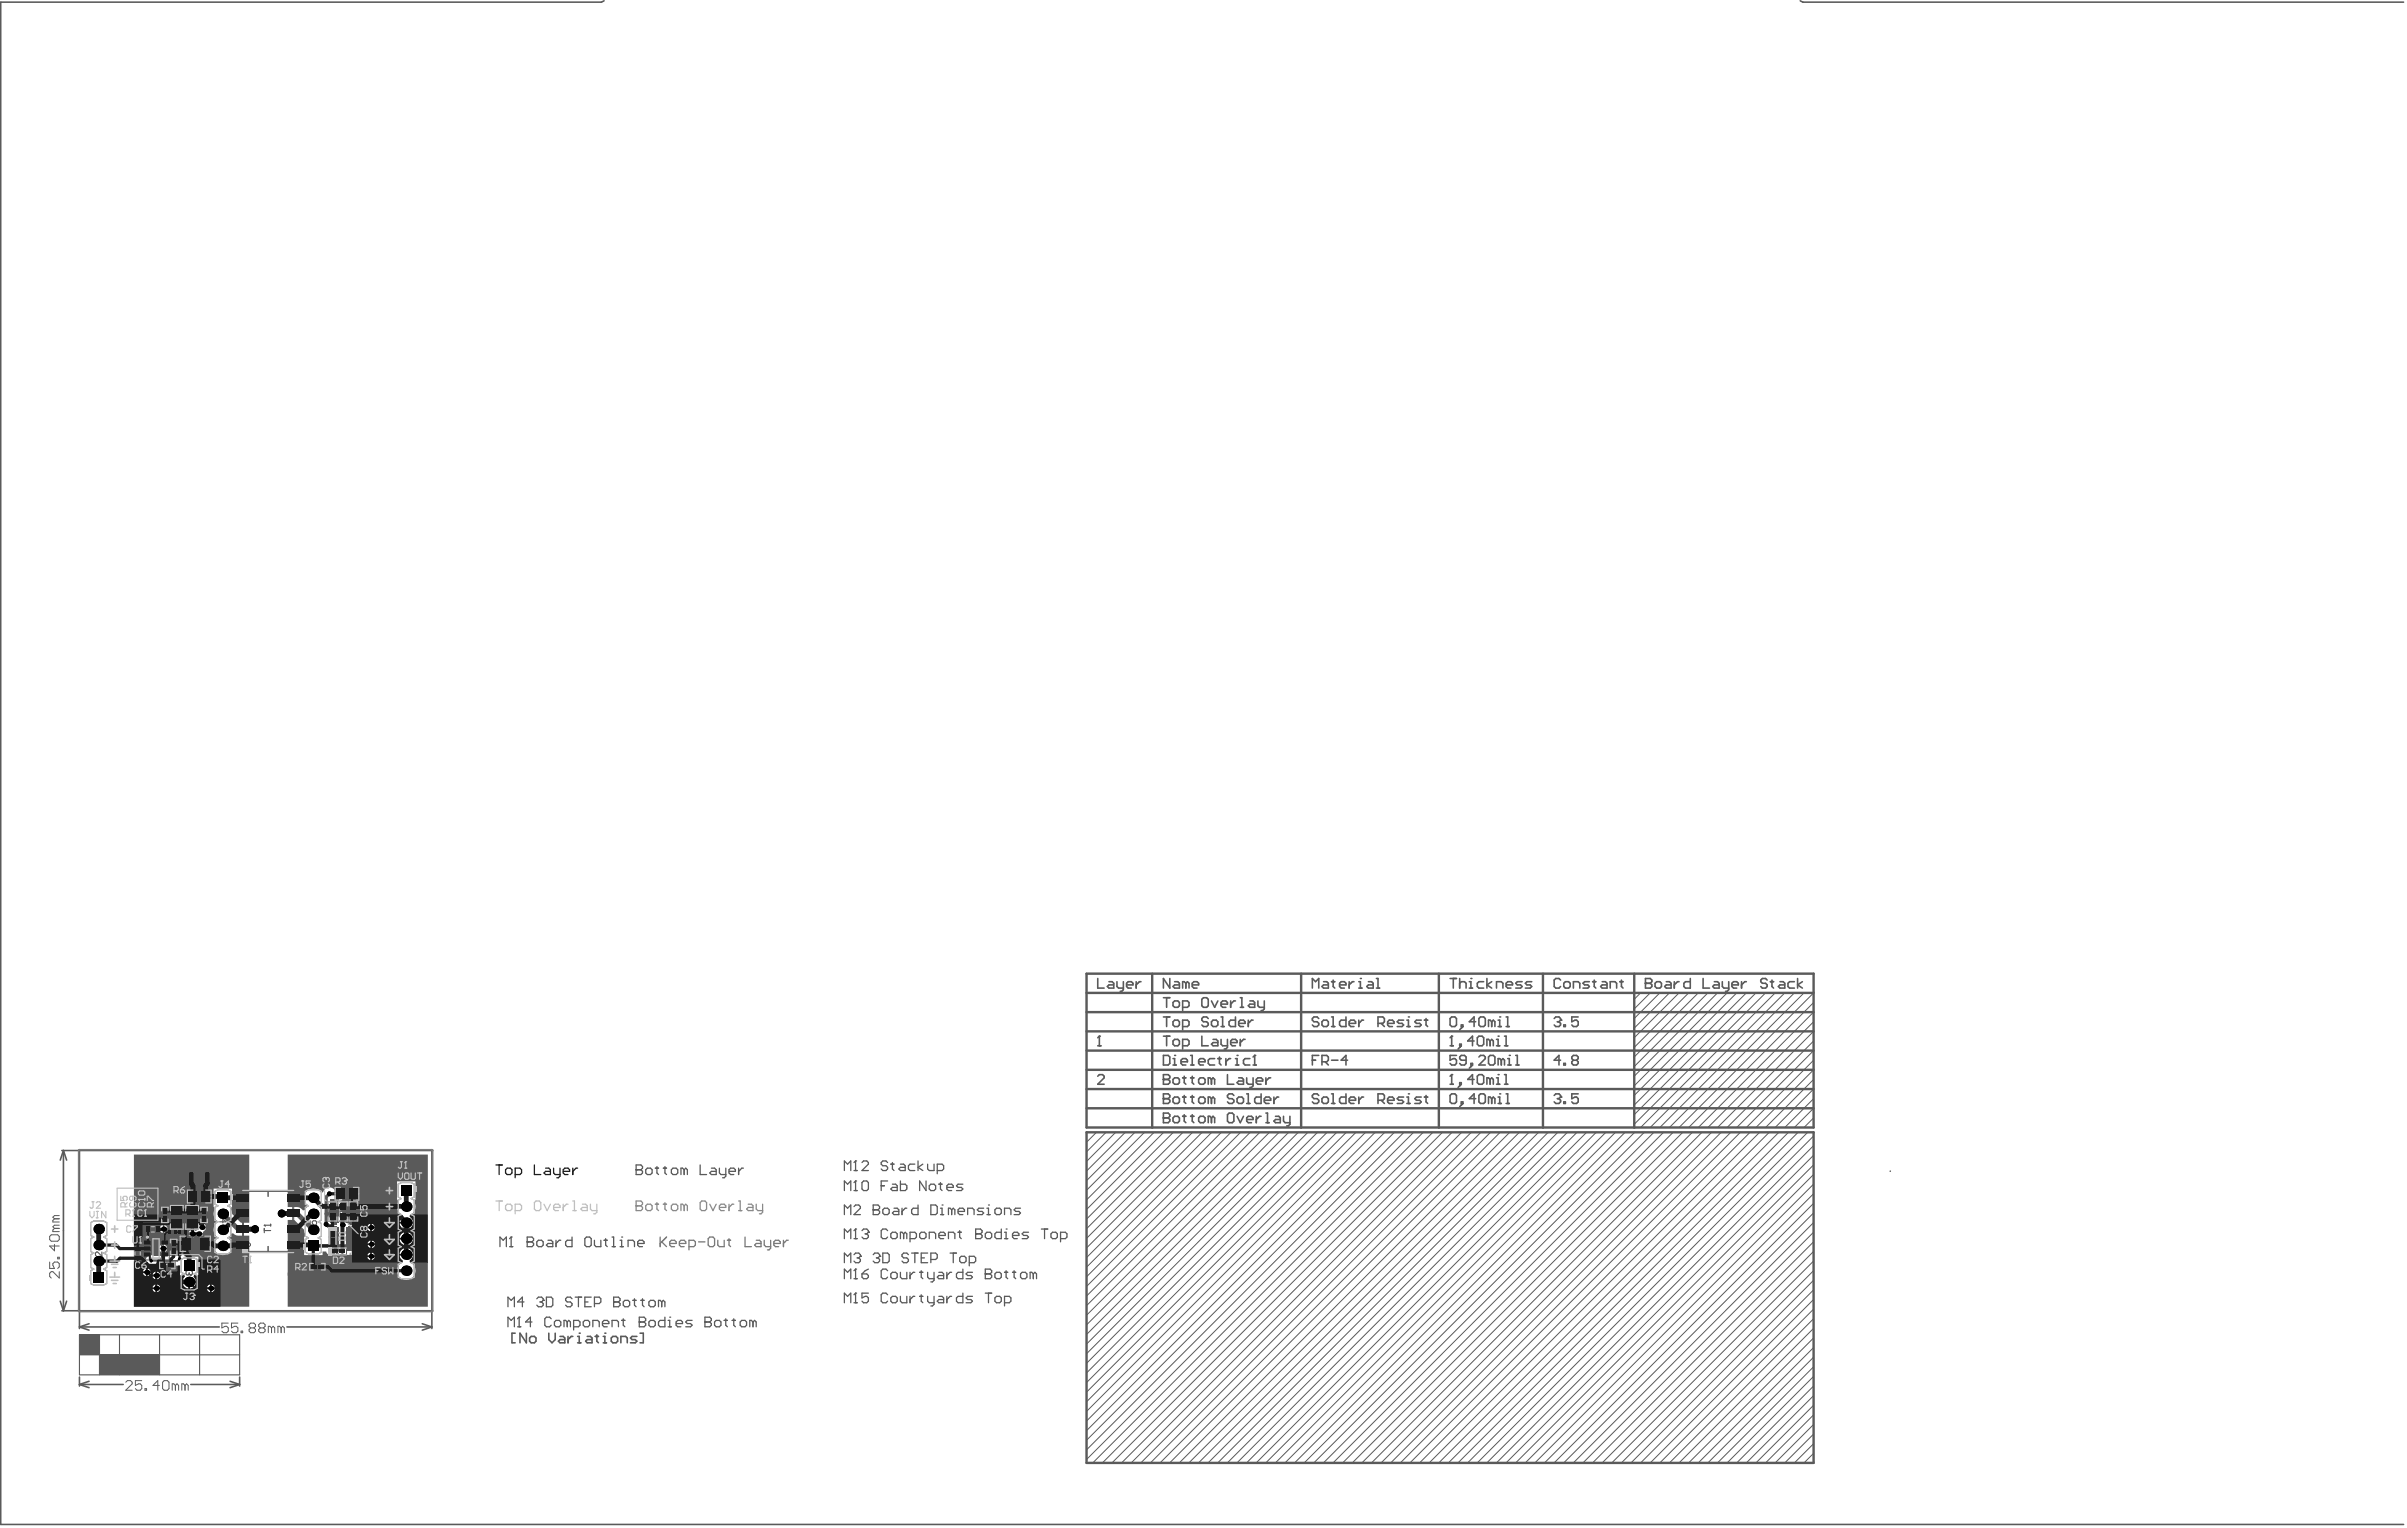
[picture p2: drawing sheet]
<svg xmlns="http://www.w3.org/2000/svg" width="1270mm" height="806mm" viewBox="0 0 1270 806" stroke-linecap="round" stroke-linejoin="round" font-family="sans-serif">
<path d="M446 675v-5l1 1 2-1v5M451 675h1M452 670v5" fill="none" stroke="#5a5a5a" stroke-width=".68"/>
<circle cx="452" cy="670" r=".3" fill="#5a5a5a"/>
<g fill="none" stroke="#5a5a5a" stroke-width=".68">
<path d="M452 670h-1M455 672h2l1 2-1 1h-1l-1-1zM458 670l-3 2M468 670h-2h-1v4l1 1h2v-1M471 671h2l1 1v2l-1 1h-2l-1-1v-2zM475 671v3l1 1h3v-4M480 671v4M483 671h-1l-2 2M485 671h2M486 670v4l1 1M490 671v3v1h3M493 671v4l-2 1"/>
<path d="M496 671h1l1 1v3h-2l-1-1 1-1h2M500 671v4M502 671h-1l-1 2M508 670v5h-2l-1-1v-2l1-1h2M513 671h-2l-1 1 3 2-1 1h-2M520 670v5h3v-1v-2h-3"/>
</g>
<circle cx="520" cy="672" r=".3" fill="#5a5a5a"/>
<g fill="none" stroke="#5a5a5a" stroke-width=".68">
<path d="M520 670h3v2h-3M526 671h2v1v2v1h-2l-1-1v-2zM530 671h2M531 670v4l1 1M534 671h2M535 670v4l1 1M539 671h2l1 1v2l-1 1h-2v-1v-2zM545 672l-1-1v4M545 672v3M545 672l1-1 1 1v3M446 687v-5l1 2 2-2v5M451 687h1"/>
<path d="M452 682v5"/>
</g>
<g fill="none" stroke="#5a5a5a" stroke-width=".53">
<path d="M85 637h4v8h-4zM87 640v2M106 637h4v8h-4zM108 640v2M173 634h5v10h-5zM174 639h3M176 638v3M179 634h4v10h-4zM179 639h4M181 638v3M184 634h5v10h-5zM185 639h3"/>
<path d="M187 638v3M75 653h14v12h-14zM81 659h3M82 657v3M86 641h2M90 654h3v8h-3zM91 658h2M92 657v2M95 652h16v8h-16zM101 656h4M103 654v4M107 641h2"/>
<path d="M84 666h8v3h-8zM87 668h2M88 667v2M163 666h9v4h-9zM166 668h2M167 667v2"/>
</g>
<circle cx="452" cy="682" r=".3" fill="#5a5a5a"/>
<g fill="none" stroke="#5a5a5a" stroke-width=".68">
<path d="M268 700v-5l2 2 1-2v5M273 700h2M274 695v5M452 682l-1 1M458 682h-3v3l2-1 1 1v1l-1 1h-1l-1-1M468 683v-1h-2l-1 1v3l1 1h2v-1M471 684h2l1 1v1l-1 1h-2l-1-1v-1zM475 684v2l1 1h3v-3M480 684v3M483 684h-1l-2 2M485 684h2M486 683v3l1 1"/>
<path d="M490 684v2v1h3M493 684v4l-2 1M496 684h1l1 1v2h-2l-1-1h1h2M500 684v3M502 684h-1l-1 2M508 682v5h-2l-1-1v-1l1-1h2M513 684h-2l-1 1 3 1-1 1h-2M520 682h3M522 682v5M526 684h2v1v1v1h-2l-1-1v-1zM530 687h3l1-1v-1l-1-1h-3v5"/>
</g>
<circle cx="274" cy="695" r=".3" fill="#5a5a5a"/>
<g fill="none" stroke="#5a5a5a" stroke-width=".68">
<path d="M274 695l-1 1M281 697h-4l3-2v5M291 696l-1-1h-2v1v3v1h2l1-1M293 697h2h1v2l-1 1h-2v-1v-2zM299 697h-1v3M299 697v3M299 697h1h1v3M303 700h2l1-1v-2h-1h-2v5M309 697h1h1v2l-1 1h-1l-1-1v-2zM313 700v-3h2h1v3M318 698h3l-1-1h-1h-1v2l1 1h1M323 700v-3h3v3"/>
<path d="M328 697h2M329 696v3l1 1M337 695v5h3l1-1-1-2h-3"/>
</g>
<circle cx="337" cy="697" r=".3" fill="#5a5a5a"/>
<path d="M337 695h3l1 1-1 1h-3M343 697h2h1v2l-1 1h-2l-1-1v-2zM351 695v5h-3v-1v-2h3M353 700h1M353 697v3" fill="none" stroke="#5a5a5a" stroke-width=".68"/>
<circle cx="353" cy="695" r=".3" fill="#5a5a5a"/>
<path d="M357 698h3l-1-1h-1h-1v2l1 1h1M365 697h-2h-1l3 2-1 1h-2M372 695v5h3v-1v-2h-3" fill="none" stroke="#5a5a5a" stroke-width=".68"/>
<circle cx="372" cy="697" r=".3" fill="#5a5a5a"/>
<g fill="none" stroke="#5a5a5a" stroke-width=".68">
<path d="M446 653v-5l1 2 2-2v5M451 653h1M452 648v5M372 695h3v1v1h-3M378 697h2v2v1h-2l-1-1v-2zM382 697h2M383 696v3l1 1M386 697h2M387 696v3l1 1M391 697h2h1v2l-1 1h-2v-1zM397 697h-1v3M397 697v3"/>
<path d="M397 697h1h1v3"/>
</g>
<g fill="none" stroke="#5a5a5a" stroke-width=".53">
<path d="M86 639h2v4h-2zM86 640h2M91 639h5v7h-5zM99 639h5v7h-5zM102 629h7v5h-7zM103 629v5M107 639h2v4h-2zM107 640h2M107 629v5M174 636h3v6h-3zM174 637h3M179 636h4v6h-4z"/>
<path d="M179 637h4M179 627h8v5h-8zM181 627v5M185 636h3v6h-3zM185 637h3M185 627v5M79 654h6v10h-6zM86 642h2M89 649h4v2h-4zM90 649v2M91 656h2v4h-2zM91 657h2"/>
<path d="M91 659h2M91 640h5M91 644h5M92 649v2M95 649h3v2h-3zM95 649v2M97 653h12v6h-12zM98 649v2M99 640h5M99 644h5M99 653v6M107 642h2"/>
<path d="M107 653v6M174 641h3M179 641h4M185 641h3M86 667h4v2h-4zM87 667v2M89 667v2M166 667h3v2h-3zM166 667v2M169 667v2"/>
</g>
<circle cx="452" cy="648" r=".3" fill="#5a5a5a"/>
<path d="M452 648l-1 1M455 649l1-1h1l1 2" fill="none" stroke="#5a5a5a" stroke-width=".68"/>
<circle cx="458" cy="650" r=".3" fill="#5a5a5a"/>
<g fill="none" stroke="#5a5a5a" stroke-width=".68">
<path d="M457 651h.1M457 651l1 1-1 1h-1h-1M458 650l-1 1M468 649v-1h-2l-1 1v4h1h2M471 650h2l1 1v2h-1h-2h-1v-2zM477 651l-2-1v3M477 651v2M477 651l1-1 1 1v2M480 653h3h1v-2l-1-1h-3v5M486 650h2l1 1v2h-1h-2h-1v-2zM490 653v-3h3l1 1v2M496 652h3l-1-2h-2v1v2h2"/>
<path d="M501 653v-3h2l1 1v2M506 650h1M506 649v4h1M515 648v5h2h1l-1-2h-2"/>
</g>
<circle cx="515" cy="651" r=".3" fill="#5a5a5a"/>
<path d="M515 648h2l1 1-1 2h-2M521 650h2v1v2h-2h-1v-2zM528 648v5h-2h-1v-2l1-1h2M530 653h2M530 650h1v3" fill="none" stroke="#5a5a5a" stroke-width=".68"/>
<circle cx="531" cy="648" r=".3" fill="#5a5a5a"/>
<path d="M534 652h4l-1-2h-2l-1 1v2h1h2M543 650h-3l-1 1 1 1h2l1 1h-1h-3M550 648h3M551 648v5M555 651l1-1h1l1 1v2h-1h-1h-1zM560 653h2h1v-2l-1-1h-2v5" fill="none" stroke="#5a5a5a" stroke-width=".68"/>
<g fill="none" stroke="#5a5a5a" stroke-width="1.3">
<path d="M573 514h384v81h-384zM608 514v81M687 514v81M759 514v81M814 514v81M863 514v81M573 524h384M573 534h384M573 554h384M573 544h384M573 575h384M573 564h384"/>
<path d="M573 597h384v175h-384zM573 585h384"/>
</g>
<g fill="none" stroke="#5a5a5a" stroke-width=".53">
<path d="M866 524l-3 3M871 524l-8 8M876 524l-13 13M881 524l-18 18M886 524l-23 23M891 524l-28 29M896 524l-33 34M901 524l-38 39M906 524l-43 44M912 524l-49 49M917 524l-54 54M922 524l-59 59"/>
<path d="M927 524l-64 64M932 524l-69 69M937 524l-71 71M942 524l-71 71M947 524l-71 71M952 524l-71 71M957 539l-56 56M957 534l-61 61M957 529l-66 66M957 524l-71 71M957 559l-35 36M957 554l-40 41"/>
<path d="M957 549l-45 46M957 544l-51 51M957 580l-15 15M957 575l-20 20M957 569l-25 26M957 564l-30 31M574 597l-1 1M579 597l-6 6M584 597l-11 11M589 597l-16 16M594 597l-21 21M599 597l-26 26"/>
<path d="M604 597l-31 31M609 597l-36 36M614 597l-41 41M619 597l-46 46M624 597l-51 51M629 597l-56 56M635 597l-62 61M640 597l-67 66M645 597l-72 72M650 597l-77 77M655 597l-82 82M660 597l-87 87"/>
<path d="M665 597l-92 92M670 597l-97 97M675 597l-102 102M680 597l-107 107M685 597l-112 112M690 597l-117 117M695 597l-122 122M700 597l-127 127M706 597l-133 132M711 597l-138 137M716 597l-143 143M721 597l-148 148"/>
<path d="M726 597l-153 153M731 597l-158 158M736 597l-163 163M741 597l-168 168M746 597l-173 173M751 597l-174 175M756 597l-174 175M761 597l-174 175M766 597l-174 175M771 597l-174 175M777 597l-175 175M782 597l-175 175"/>
<path d="M787 597l-175 175M792 597l-175 175M797 597l-175 175M802 597l-175 175M807 597l-175 175M812 597l-174 175M817 597l-174 175M822 597l-174 175M827 597l-174 175M832 597l-174 175M837 597l-174 175M843 597l-175 175"/>
<path d="M848 597l-175 175M853 597l-175 175M858 597l-175 175M863 597l-175 175M868 597l-175 175M873 597l-175 175M878 597l-175 175M883 597l-174 175M888 597l-174 175M893 597l-174 175M898 597l-174 175M903 597l-174 175"/>
<path d="M908 597l-174 175M914 597l-175 175M919 597l-175 175M924 597l-175 175M929 597l-175 175M934 597l-175 175M939 597l-175 175M944 597l-175 175M949 597l-174 175M954 597l-174 175M957 590l-5 5M957 585l-10 10"/>
<path d="M957 599l-172 173M957 620l-152 152M957 615l-157 157M957 609l-162 163M957 604l-167 168M957 640l-132 132M957 635l-137 137M957 630l-142 142M957 625l-147 147M957 655l-117 117M957 650l-122 122M957 645l-127 127"/>
<path d="M957 675l-96 97M957 670l-101 102M957 665l-106 107M957 660l-111 112M957 696l-76 76M957 691l-81 81M957 686l-86 86M957 680l-91 92M957 716l-56 56M957 711l-61 61M957 706l-66 66M957 701l-71 71"/>
<path d="M957 736l-35 36M957 731l-40 41M957 726l-46 46M957 721l-51 51M957 757l-15 15M957 751l-20 21M957 746l-25 26M957 741l-30 31M957 767l-5 5M957 762l-10 10"/>
</g>
<path d="M579 516v5h4M585 518h2l1 1v2h-3l-1-1h1h3M590 518v2v1h3M593 518v4l-2 1M595 520h3l-1-2h-2v1v1v1h2M600 518v3M602 518h-1l-1 2M579 552h2M580 547v5M579 568l1-1h2l1 1v1l-4 3h4" fill="none" stroke="#5a5a5a" stroke-width=".85"/>
<circle cx="580" cy="547" r=".4" fill="#5a5a5a"/>
<path d="M617 516v5l-3-5v5M620 518h2v1v2h-2l-1-1h1h2M626 519l-2-1v3M626 519v2M626 519l1-1 1 1v2M629 520h4l-1-2h-2l-1 1v1l1 1h2M580 547h-1M614 587v5h3v-1v-1h-3" fill="none" stroke="#5a5a5a" stroke-width=".85"/>
<circle cx="614" cy="590" r=".4" fill="#5a5a5a"/>
<g fill="none" stroke="#5a5a5a" stroke-width=".85">
<path d="M614 577v5h3v-1v-1h-3M614 587h3v1v2h-3M619 590l1-1h2v1v1v1h-2l-1-1zM624 589h2M625 588v3l1 1M628 589h2M629 588v3l1 1M633 590v-1h2l1 1v1l-1 1h-2v-1zM639 590l-1-1v3M639 590v2M639 590l1-1 1 1v2M648 588l1-1h1l1 1v3l-1 1h-1l-1-1z"/>
<path d="M653 589l2 3 1-3M658 591h3v-2h-2l-1 1v1l1 1h2M663 589v3M666 589h-1l-2 2M668 587h1v5M668 592h2M673 589h2l1 1v2h-3l-1-1h1h3M677 589v2l1 1h3M681 589v4l-2 1"/>
</g>
<circle cx="614" cy="580" r=".4" fill="#5a5a5a"/>
<g fill="none" stroke="#5a5a5a" stroke-width=".85">
<path d="M614 577h3v1v2h-3M614 567v5h3v-1v-2h-3M619 580l1-1h2v1v1v1h-2l-1-1zM624 579h2M625 578v3l1 1M628 579h2M629 578v3l1 1M633 580v-1h2l1 1v1l-1 1h-2v-1zM639 580l-1-1v3M639 580v2M639 580l1-1 1 1v2M651 578l-1-1h-1l-1 2 1 1h1l1 1-1 1h-1l-1-1"/>
<path d="M653 580l1-1h1l1 1v1l-1 1h-1l-1-1zM658 577h1v5M666 577v5h-3l-1-1v-1l1-1h3M672 579v3M675 579h-1l-2 1M658 582h2M667 580h4l-1-1h-2l-1 1v1l1 1h2"/>
</g>
<circle cx="614" cy="569" r=".4" fill="#5a5a5a"/>
<g fill="none" stroke="#5a5a5a" stroke-width=".85">
<path d="M614 557h3v1v3v1h-3zM619 558h1v4M614 567h3v1v1h-3M619 569h1h2v2v1h-2l-1-1zM619 562h2M624 569h2M625 568v3l1 1M628 569h2M629 568v3l1 1M633 569h2h1v2l-1 1h-2v-1zM639 569h-1v3M639 569v3"/>
<path d="M639 569h1h1v3M648 567v5h3M654 569h1h1v3h-2l-1-1 1-1h2M658 569v2l1 1h2M661 569v4l-1 1M663 570h3v-1h-2h-1v2l1 1h2M668 569v3M671 569h-1l-2 1"/>
</g>
<circle cx="620" cy="557" r=".4" fill="#5a5a5a"/>
<path d="M628 557h1v5M641 558h-2l-1 1v2l1 1h2M643 558h1M644 558v3v1M647 558v4M650 558h-1l-2 2M652 558h1v4M623 560h4l-1-2h-2l-1 1v2l1 1h2M628 562h2M633 560h3l-1-2h-2v1v2v1h2M652 562h2" fill="none" stroke="#5a5a5a" stroke-width=".85"/>
<circle cx="653" cy="557" r=".4" fill="#5a5a5a"/>
<path d="M660 558h-3l-1 1v2l1 1h3M662 557v5M661 562h2" fill="none" stroke="#5a5a5a" stroke-width=".85"/>
<circle cx="662" cy="557" r=".4" fill="#5a5a5a"/>
<g fill="none" stroke="#5a5a5a" stroke-width=".85">
<path d="M699 518h1l1 1v2h-2l-1-1h1h2M703 518h1M704 517v3v1M707 520h3v-2h-2l-1 1v1l1 1h2M712 518v3M715 518h-1l-2 2M717 518h1v3M614 536h3M614 526h3M616 526v5M616 536v6M619 529l1-1h2v1v2h-2h-1z"/>
<path d="M619 539l1-1h2v1v2v1h-2l-1-1zM624 531h3h1v-2l-1-1h-3v5M634 527l1-1h2l1 1v4h-1h-2h-1zM638 537l-1-1h-2l-1 2 1 1h2l1 2-1 1h-2l-1-1M639 539l1-1h2l1 1v2l-1 1h-2l-1-1zM639 528l2 3 2-3M644 530h4l-1-2h-2l-1 1v2h1h2M644 536h1v6M650 528v3M652 536v6h-2l-1-1v-2l1-1h2M652 528h-1l-1 2M654 540h3l-1-2h-1l-1 1v2l1 1h1"/>
<path d="M655 526v5M655 531h1M659 538v4M660 528h1l1 1v2h-2h-1l1-1h2M661 538l-2 2M664 528v3h1h2M667 528v4l-1 1M693 521v-5l1 2 2-2v5M717 521h2M614 547h3M616 547v5M619 549l1-1h2v1v2v1h-2l-1-1z"/>
<path d="M624 552h3l1-1v-2l-1-1h-3v5M624 542h3l1-1v-2l-1-1h-3v5M634 547v5h4M640 548h2l1 1v3h-3l-1-1 1-1h3M644 548v3l1 1h3M644 542h2M648 548v5h-2M650 550h3l-1-2h-2v1v2v1h2M655 548v4M657 548h-1l-1 2M662 557l-1 1"/>
</g>
<circle cx="718" cy="516" r=".4" fill="#5a5a5a"/>
<g fill="none" stroke="#5a5a5a" stroke-width=".85">
<path d="M722 518h2l1 1v2h-3l-1-1h1h3M726 516h1v5M726 521h2M696 578l-1-1h-2v2v1h2l1 1-1 1h-2v-1M699 579h1l1 1v1l-1 1h-1l-1-1v-1zM703 577h1v5M710 577v5h-2l-1-1v-1l1-1h2M717 579v3M720 579h-1l-2 1M741 579h-3l-1 1 4 1-1 1h-3M742 579h1v3M703 582h1"/>
<path d="M712 580h3v-1h-2l-1 1v1l1 1h2M727 580h3h1v-2l-1-1h-3v5M729 580l2 2M732 580h4l-1-1h-2l-1 1v1l1 1h2M742 582h2"/>
</g>
<circle cx="743" cy="577" r=".4" fill="#5a5a5a"/>
<g fill="none" stroke="#5a5a5a" stroke-width=".85">
<path d="M696 537l-1-1h-2v2v1h2l1 2-1 1h-2v-1M699 538h1l1 1v2l-1 1h-1l-1-1v-2zM703 536h1v6M710 536v6h-2l-1-1v-2l1-1h2M712 540h3v-2h-2l-1 1v2l1 1h2M717 538v4M720 538h-1l-2 2M727 540h3l1-1v-2l-1-1h-3v6M729 540l2 2M732 540h4l-1-2h-2l-1 1v2l1 1h2M741 538h-3l-1 1 4 2-1 1h-3M742 538h1v4"/>
<path d="M693 559h1M696 557h-3v5M703 559h3M703 542h1M711 559h-3l2-2v5M742 542h2M698 560h2l1-1v-1l-1-1h-2v5M699 560l2 2M750 579h-2l-1 1h1h1l1 1-1 1h-2M752 579h1M753 578v3v1"/>
</g>
<circle cx="743" cy="536" r=".4" fill="#5a5a5a"/>
<path d="M765 516h4M767 516v5M770 516v5M770 519l1-1h2l1 1v2M775 518h1v3M750 538h-2l-1 1 1 1h1l1 1-1 1h-2M752 538h1M753 537v4v1M775 521h2" fill="none" stroke="#5a5a5a" stroke-width=".85"/>
<circle cx="776" cy="516" r=".4" fill="#5a5a5a"/>
<g fill="none" stroke="#5a5a5a" stroke-width=".85">
<path d="M783 518h-2l-1 1v1l1 1h2M785 516v5M787 518l-2 2 2 1M795 520h3l-1-2h-1l-1 1v1l1 1h1M803 518h-2l-1 1 1 1h1h1l-1 1h-2M808 518h-2l-1 1 3 1v1h-3M790 521v-3h2l1 1v2M765 578l1-1h2l1 1v3l-1 1h-2l-1-1zM779 580h-4l3-3v5M781 577h2l1 1v3l-1 1h-2v-1v-3zM787 580l-1-1v3M787 580v2"/>
<path d="M787 580l1-1 1 1v2M791 579h1v3M771 581h1v1h-1zM772 582l-2 2M791 582h1"/>
</g>
<circle cx="792" cy="577" r=".4" fill="#5a5a5a"/>
<path d="M765 572h2M766 567v5M795 577h1v5M795 582h2" fill="none" stroke="#5a5a5a" stroke-width=".85"/>
<circle cx="766" cy="567" r=".4" fill="#5a5a5a"/>
<path d="M766 567l-1 1M770 571h1v1h-1zM771 572l-1 2M778 569h-3l2-2v5M781 567h1l1 1v3l-1 1h-1l-1-1v-3zM786 569h-1v3M786 569v3M786 569h1h1v3M790 572h2M790 569h1v3" fill="none" stroke="#5a5a5a" stroke-width=".85"/>
<circle cx="791" cy="567" r=".4" fill="#5a5a5a"/>
<g fill="none" stroke="#5a5a5a" stroke-width=".85">
<path d="M769 557h-4v2l2-1 2 1v2l-1 1h-2l-1-1M774 559h-3l-1-1 1-1h2l1 1v3l-1 1h-2l-1-1M781 558v-1h2l1 1-3 4h3M786 558v-1h2l1 1v3l-1 1h-2v-1zM792 559l-1-1v4M792 559v3M792 559l1-1 1 1v3M796 558h1v4M776 561h1v1h-1zM777 562l-2 2M794 572h2M794 567h1v5"/>
<path d="M796 562h1"/>
</g>
<circle cx="797" cy="557" r=".4" fill="#5a5a5a"/>
<path d="M765 552h2M766 547v5M800 557h1v5M800 562h2" fill="none" stroke="#5a5a5a" stroke-width=".85"/>
<circle cx="766" cy="547" r=".4" fill="#5a5a5a"/>
<path d="M766 547h-1M770 551h1v1h-1zM771 552l-1 1M778 549h-3l2-2v5M781 547h1h1v4l-1 1h-1l-1-1v-4zM786 549l-1-1v4M786 549v3M786 549l1-1 1 1v3M790 552h2M790 548h1v4" fill="none" stroke="#5a5a5a" stroke-width=".85"/>
<circle cx="791" cy="547" r=".4" fill="#5a5a5a"/>
<path d="M765 537l1-1h2l1 1v4l-1 1h-2l-1-1zM779 539h-4l3-3v6M781 537v-1h2l1 1v4l-1 1h-2v-1zM787 539l-1-1v4M787 539v3M787 539l1-1 1 1v3M791 538h1v4M771 541h1v1h-1zM772 542l-2 1M791 542h1M794 552h2M794 547h1v5" fill="none" stroke="#5a5a5a" stroke-width=".85"/>
<circle cx="792" cy="536" r=".4" fill="#5a5a5a"/>
<g fill="none" stroke="#5a5a5a" stroke-width=".85">
<path d="M824 517l-1-1h-2l-1 1v3l1 1h2l1-1M826 518h2l1 1v1l-1 1h-2l-1-1v-1zM839 518h-3l-1 1 4 1-1 1h-3M841 518h1M841 517v3l1 1M846 518h1l1 1v2h-2l-1-1h1h2M855 518h2M856 517v3l1 1M795 536h1v6M830 521v-3h3l1 1v2M850 521v-3h2l1 1v2M795 542h2"/>
<path d="M820 578l1-1h2l1 2"/>
</g>
<circle cx="824" cy="579" r=".4" fill="#5a5a5a"/>
<path d="M820 537l1-1h2l1 2M824 559h-4l3-2v5M830 559v-1v-1h2l1 1-1 1M830 559v1v2h2l1-1-1-2M830 559h2M822 580h1M823 580h1l-1 2h-2l-1-1M824 579l-1 1M825 561h1v1h-1zM833 577h-3v3l1-1 2 1v1l-1 1h-2v-1M825 581h1v1h-1z" fill="none" stroke="#5a5a5a" stroke-width=".85"/>
<circle cx="824" cy="538" r=".4" fill="#5a5a5a"/>
<path d="M868 516v5h3l1-1-1-1h-3M822 539h1M823 539l1 1-1 2h-2l-1-1M824 538l-1 1M833 536h-3v3l1-1 2 1v2l-1 1h-2v-1M825 541h1v1h-1z" fill="none" stroke="#5a5a5a" stroke-width=".85"/>
<circle cx="868" cy="519" r=".4" fill="#5a5a5a"/>
<g fill="none" stroke="#5a5a5a" stroke-width=".85">
<path d="M868 516h3l1 1-1 2h-3M874 518h2l1 1v1l-1 1h-2v-1v-1zM879 518h2l1 1v2h-3v-1h3M884 518v3M886 518h-1l-1 2M892 516v5h-2l-1-1v-1l1-1h2M899 516v5h3M905 518h1l1 1v2h-2l-1-1h1h2M909 518v2l1 1h2M912 518v4l-1 1M914 520h3v-2h-2l-1 1v1l1 1h2M919 518v3"/>
<path d="M922 518h-1l-2 2M933 517l-1-1h-2l-1 1 1 2h2l1 1-1 1h-2l-1-1M934 518h2M935 517v3l1 1M939 518h2l1 1v2h-3v-1h3M947 518h-3v1v1v1h3M949 516v5M951 518l-2 2 2 1"/>
</g>
<path d="M446 618v-6l1 2 2-2v6M451 618h1M452 612v6" fill="none" stroke="#5a5a5a" stroke-width=".68"/>
<circle cx="452" cy="612" r=".3" fill="#5a5a5a"/>
<g fill="none" stroke="#5a5a5a" stroke-width=".68">
<path d="M452 612l-1 1M455 613l1-1h1l1 1v1l-3 4h3M468 613v-1h-2l-1 1 1 2h2v1v2h-2l-1-1M470 614h2M471 613v4l1 1M475 614h2l1 1v3h-3l-1-1 1-1h3M483 614h-3l-1 1v2l1 1h3M485 612v6M487 614l-2 2 2 2M490 614v3v1h3v-4M495 618h2l1-1v-2l-1-1h-2v5M446 628v-5l1 2 2-2v5"/>
<path d="M451 628h1M452 623v5"/>
</g>
<circle cx="452" cy="623" r=".3" fill="#5a5a5a"/>
<path d="M452 623l-1 1M455 624l1-1h1l1 1v3l-1 1h-1l-1-1zM465 626h2M468 623h-3v5M471 625h2l1 1v2h-3l-1-1 1-1h3M475 623v5h3l1-1v-1l-1-1h-3M489 623v5l-4-5v5M491 625h2l1 1v1l-1 1h-2l-1-1v-1zM496 625h1M496 624v3l1 1M500 626h3l-1-1h-1l-1 1v1l1 1h1M508 625h-2l-1 1 3 1-1 1h-2" fill="none" stroke="#5a5a5a" stroke-width=".68"/>
<path d="M319 0l-2 1h-317v803h1269M950 0l2 1h317M998 618h.1" fill="none" stroke="#5a5a5a" stroke-width=".85"/>
<g fill="none" stroke="#5a5a5a" stroke-width=".53">
<path d="M85 637h4v8h-4zM90 636h7v12h-7zM98 636h7v12h-7zM99 628h12v7h-12zM106 637h4v8h-4zM113 629l2-1h5l2 1v6l-2 1 2 1v7l-2 1h2v7l-2 1 2 1v7h-2h-5h-2v-7l2-1-2-1v-7h2l-2-1v-7l2-1-2-1zM128 628h27v33h-27zM128 639h-2v2h2M128 631h-2v2h2M129 629h25v31h-25zM141 629v2M155 639h2v2h-2"/>
<path d="M155 631h2v2h-2M161 629l2-1h5l2 1v6l-2 1 2 1v7l-2 1h2v7l-2 1 2 1v7h-2h-5h-2v-7l2-1-2-1v-7h2l-2-1v-7l2-1-2-1zM173 634h5v10h-5zM177 626h12v7h-12zM179 634h4v10h-4zM184 634h5v10h-5zM210 625l2-1h5l2 1v6l-2 1 2 1v7l-2 1 2 1v6l-2 1 2 1v7l-2 1 2 1v6l-2 1 2 1v7l-2 1h-5l-2-1v-7l2-1-2-1v-6l2-1-2-1v-7l2-1-2-1v-6l2-1-2-1v-7l2-1-2-1zM48 645l2-1h5l1 1v7l-1 1h1v7l-1 1 1 1v7l-1 1h1v7l-1 1h-5l-2-1v-7h2l-2-1v-7l2-1-2-1v-7h2l-2-1zM71 658h3v7h-3zM77 647h7v3h-7zM89 649h4v2h-4zM90 654h3v8h-3z"/>
<path d="M94 649h5v2h-5zM97 653h12v6h-12zM128 656h-2v2h2M128 647h-2v3h2M141 658v2M155 656h2v2h-2M155 647h2v3h-2M174 648v9h3v-9M174 658h9v4h-9M84 666h8v3h-8zM96 664h1h5h2v7l-2 1 2 1v7l-2 1h-5l-1-1v-7l1-1-1-1zM163 666h9v4h-9z"/>
</g>
<g fill="#5a5a5a">
<path d="M174 658h1v4h-1z" fill-rule="evenodd"/>
<path d="M173 647h5v2h-5z" fill-rule="evenodd"/>
</g>
<path d="M99 667l-1 1 1 1h3M101 670l1 2-2 1M102 668v1" fill="none" stroke="#5a5a5a" stroke-width=".59"/>
<circle cx="100" cy="673" r=".3" fill="#5a5a5a"/>
<path d="M213 648v1M213 648h3M213 644v1v1h3M216 645v1M99 670l-1 2 1 1 1-1M100 672v1M100 671v1" fill="none" stroke="#5a5a5a" stroke-width=".59"/>
<path d="M164 669l1-1v-1h-1v2M164 669h1M166 668h1l-1 1h1" fill="none" stroke="#5a5a5a" stroke-width=".53"/>
<circle cx="216" cy="648" r=".3" fill="#5a5a5a"/>
<path d="M216 648h.1M50 664v1M50 664h3l1 1-1 1M54 661v2l-2-2h-2l1 2" fill="none" stroke="#5a5a5a" stroke-width=".59"/>
<path d="M175 649h1v1l-1 1zM175 651v1M175 651h1M176 659l1 1v1h-1zM177 660h2l-2 1h2" fill="none" stroke="#5a5a5a" stroke-width=".53"/>
<circle cx="176" cy="651" r=".2" fill="#5a5a5a"/>
<path d="M100 640v1M100 639v-1v-1h2h1l-1 2M92 646v2l3-1-1-1M93 643v2l-1-1v-1h2h1l-1 2M100 640h3M176 651h.1" fill="none" stroke="#5a5a5a" stroke-width=".53"/>
<circle cx="103" cy="640" r=".2" fill="#5a5a5a"/>
<path d="M102 640h1M175 640h-1l1 1M100 643l2-1 1 2h-3zM175 642h-1l1 2h1l1-1-1-1" fill="none" stroke="#5a5a5a" stroke-width=".53"/>
<circle cx="175" cy="640" r=".3" fill="#5a5a5a"/>
<g fill="none" stroke="#5a5a5a" stroke-width=".53">
<path d="M86 637h2v1l-1 1v-2M86 639v2l1-1v-1h1v2M87 638l-1 1M106 630h1l1 1h-2zM108 631l-2 2M109 630l1 1M111 630v3h-2v-2h2M175 640h1M176 640h.1M176 640h1l-1 1M180 636v-2h2v1v1M181 637h-1v2l1-1"/>
<path d="M181 637h1v2l-1-1M181 637v1M186 636h-1l1-2h1l1 1-1 1M186 637h-1l1 2 1-1v-1h1v2M72 660v-2h1v2M79 648h-1v1h1M79 648h1l-1 1M89 650h1h-1v1M89 650l1 1M90 650h.1M90 650v1M92 658v2l-1-1h2"/>
<path d="M95 650h.1M96 651h.1M96 650h.1M96 650v1M103 655h2l-2 2 1 1 1-1M106 655h1h1v2v1l-2-1M107 643v-2l2 2M108 645v-1l-1-1v2h2M109 643l-1 1M72 660h1l-1 1zM73 660v1M89 667v2l1-1h-1"/>
<path d="M91 667h1v1h-1M92 662v-1l-1-1v2h2M93 660l-1 1"/>
</g>
<path d="M116 640v1h3M116 645h3l-1-2v2M119 641v1M139 648v2M139 649h4M139 646h4M143 646v1M164 644v2h1v-1v-1l2 1-1 1M164 647v2M164 648h2l1 1-1 1" fill="none" stroke="#5a5a5a" stroke-width=".59"/>
<circle cx="139" cy="646" r=".3" fill="#5a5a5a"/>
<path d="M139 646l1 1" fill="none" stroke="#5a5a5a" stroke-width=".59"/>
<path d="M178 630h1l1-1-2-1v3M179 630l1 1M181 629l1-1 1 1" fill="none" stroke="#5a5a5a" stroke-width=".53"/>
<circle cx="183" cy="629" r=".2" fill="#5a5a5a"/>
<path d="M182 630h.1M182 630h1l-1 1h-1M183 629l-1 1" fill="none" stroke="#5a5a5a" stroke-width=".53"/>
<path d="M272 703h-2v5h2M278 703v5l-4-5v5M280 706v-1h2l1 1v2h-1h-2zM290 703v4l1 1 2-1v-4M296 705h1l1 1v2h-2h-1l1-1h2M300 705v3M302 705h-1l-1 2M305 708h2M305 705h1v3" fill="none" stroke="#5a5a5a" stroke-width=".85"/>
<circle cx="306" cy="703" r=".4" fill="#5a5a5a"/>
<path d="M310 705h2v1v2h-2h-1l1-1h2M314 705h2M315 704v4h1M318 705h1v3M318 708h2" fill="none" stroke="#5a5a5a" stroke-width=".85"/>
<circle cx="319" cy="703" r=".4" fill="#5a5a5a"/>
<path d="M323 706v-1h2l1 1v2h-1h-2zM328 708v-3h2l1 1v2M336 705h-2l-1 1 3 2h-1h-2M338 703h2v5h-2" fill="none" stroke="#5a5a5a" stroke-width=".85"/>
<circle cx="131" cy="657" r="1" fill="none" stroke="#5a5a5a" stroke-width=".53"/>
<path d="M268 689v-5l2 2 1-2v5M277 687h-4l3-3v5M283 685l1-1h2l1 2" fill="none" stroke="#5a5a5a" stroke-width=".68"/>
<circle cx="287" cy="686" r=".3" fill="#5a5a5a"/>
<path d="M285 687h1M286 687l1 1-1 1h-2h-1M287 686l-1 1M288 684h3l1 1v4h-1h-3zM302 685l-1-1h-2v2v1h2l1 2h-1h-2M304 684h3M305 684v5M309 687h1M312 684h-3v5h3M314 688h2l1-1v-2l-1-1h-2v5M324 684v5h2h1l-1-2h-2" fill="none" stroke="#5a5a5a" stroke-width=".68"/>
<circle cx="324" cy="687" r=".3" fill="#5a5a5a"/>
<path d="M446 666v-5l1 2 2-2v5M451 662l1-1h1l1 2M324 684h2l1 1-1 2h-2M330 686h1l1 1v2h-1h-1h-1v-2zM334 686h2M335 685v4h1M338 686h2M339 685v4h1M343 686h2l1 1v2h-1h-2h-1v-2zM349 687l-1-1v3M349 687v2M349 687l1-1 1 1v2" fill="none" stroke="#5a5a5a" stroke-width=".68"/>
<circle cx="454" cy="663" r=".3" fill="#5a5a5a"/>
<path d="M452 664h1M453 664h1l-1 2h-1l-1-1M454 663l-1 1M461 662l1-1h1l1 2" fill="none" stroke="#5a5a5a" stroke-width=".68"/>
<circle cx="464" cy="663" r=".3" fill="#5a5a5a"/>
<g fill="none" stroke="#5a5a5a" stroke-width=".68">
<path d="M463 664h.1M463 664h1l-1 2h-1l-1-1M464 663l-1 1M466 661h2l1 1v3l-1 1h-2zM479 662v-1h-2l-1 2 1 1h2v1v1h-2l-1-1M481 661h4M483 661v5M486 664h2M490 661h-4v5h4M491 664h3h1v-2l-1-1h-3v5M501 661h4M503 661v5"/>
<path d="M507 663h2l1 1v1l-1 1h-2l-1-1v-1zM512 666h2l1-1v-1l-1-1h-2v5"/>
</g>
<g fill="none" stroke="#5a5a5a" stroke-width=".85">
<path d="M33 607h8M33 607v84M33 607l-1 5M33 607l2 5M32 686l1 5M33 691h9v10M35 686l-2 5M47 698l-5 2M223 698l5 2M228 692v9M42 700h74M42 700l5 2"/>
<path d="M151 700h77M228 700l-5 2M42 726v5M42 730h23M42 730l5 2M47 729l-5 1M101 730h25M121 729l5 1M126 726v5M126 730l-5 2"/>
</g>
<path d="M42 704h84v21h-84zM42 715h84M53 704v21M63 704v21M84 704v21M105 704v21" fill="none" stroke="#5a5a5a" stroke-width=".59"/>
<g fill="#5a5a5a">
<path d="M42 704h11v11h-11z" fill-rule="evenodd"/>
<path d="M53 715h31v10h-31z" fill-rule="evenodd"/>
</g>
<g fill="none" stroke="#5a5a5a" stroke-width=".53">
<path d="M27 651h3l1 1v2l-1 1h-3l-1-1v-2zM29 643l-1 2h3M29 648l-1 2h3M29 656v4l-3-3h5M29 648h2M29 643h2M31 646h-2l-1 1 1 1M31 641h-2l-1 1 1 1M26 666v3h3l-1-2 1-1h1l1 1v1l-1 1M30 663h1v1h-1zM31 671v3l-3-3-2 1v1l1 1M120 698h-3v3l2-1 1 1v1v1h-2l-1-1"/>
<path d="M126 698h-4v3l2-1 2 1v1l-1 1h-2l-1-1M127 702h1v1h-1zM132 701l-1-1 1-2h2l1 1-1 2M132 701h-1l1 2h2l1-1-1-1M132 701h2M137 701v-1v-2h2l1 1-1 2M137 701v2h2l1-1-1-1M137 701h2M143 701l-1-1v3M143 701v2M143 701l1-1 1 1v2M148 701l-1-1v3"/>
<path d="M148 701v2M148 701l1-1 1 1v2M66 729l1-1h2l1 1v1l-4 3h4M75 728h-4v3l2-1 2 1v2h-1h-2h-1M77 733h.1M84 731h-3l2-3v5M87 728h1l1 1v4h-1h-1h-1v-4zM93 731l-2-1v3M93 731v2M93 731v-1l1 1v2M98 731l-2-1v3M98 731v2"/>
<path d="M98 731v-1l1 1v2"/>
</g>
<path d="M451 637l1-1h1l1 1-3 4h3M461 636v5h2l1-1-1-2h-2M446 641v-5l1 1 2-1v5" fill="none" stroke="#5a5a5a" stroke-width=".68"/>
<circle cx="461" cy="638" r=".3" fill="#5a5a5a"/>
<path d="M461 636h2l1 1-1 1h-2M466 638l1-1h1l1 1v2l-1 1h-1l-1-1zM472 637h2v1v3h-2l-1-1 1-1h2M476 637v4M479 637h-1l-2 2M485 636v5h-3l-1-1v-2l1-1h3M491 636h3l1 1v3l-1 1h-3zM496 637h1v4M496 641h2" fill="none" stroke="#5a5a5a" stroke-width=".68"/>
<circle cx="497" cy="636" r=".3" fill="#5a5a5a"/>
<path d="M502 638l-1-1v4M502 638v3M502 638l1-1 1 1v3M506 639h3l-1-2h-2v1v2v1h2M519 637h-2l-1 1 3 2-1 1h-2M521 637h1v4M511 641v-4h2l1 1v3M521 641h2" fill="none" stroke="#5a5a5a" stroke-width=".68"/>
<circle cx="522" cy="636" r=".3" fill="#5a5a5a"/>
<path d="M526 637h2v1v2v1h-2l-1-1v-2zM539 637h-3l-1 1 1 1h2l1 1-1 1h-3M264 658v-5l2 1 1-1v5M269 658h2M270 653v5M530 641v-4h3l1 1v3" fill="none" stroke="#5a5a5a" stroke-width=".68"/>
<path d="M42 607h186v84h-186z" fill="none" stroke="#5a5a5a" stroke-width=".85"/>
<path d="M80 658v2l1-1v-1M82 660h.1M82 658h.1M82 658v2" fill="none" stroke="#5a5a5a" stroke-width=".53"/>
<circle cx="270" cy="653" r=".3" fill="#5a5a5a"/>
<path d="M270 653h-1M278 653v5h3l1-1-1-2h-3" fill="none" stroke="#5a5a5a" stroke-width=".68"/>
<circle cx="278" cy="655" r=".3" fill="#5a5a5a"/>
<g fill="none" stroke="#5a5a5a" stroke-width=".68">
<path d="M278 653h3h1l-1 2h-3M284 654h2l1 1v2l-1 1h-2l-1-1v-2zM289 654h2l1 1v3h-3l-1-1 1-1h3M293 654v4M296 654h-1l-2 2M302 653v5h-3v-1v-2v-1h3M310 653h1h1v4l-1 1h-1l-1-1v-4zM314 654v3l1 1h2v-4M319 654h1M320 653v4v1M323 653h1v5M323 658h2"/>
<path d="M327 658h2M327 654h1v4"/>
</g>
<circle cx="328" cy="653" r=".3" fill="#5a5a5a"/>
<path d="M331 658v-4h3l1 1v3M337 656h3l-1-2h-2v1v2v1h2" fill="none" stroke="#5a5a5a" stroke-width=".68"/>
<path d="M42 607h186v85h-186z" fill="none" stroke="#787878" stroke-width=".85"/>
<g fill="none" stroke="#787878" stroke-width=".68">
<path d="M348 653v5M349 655l3 3M352 653l-4 3M353 656h4l-1-2h-2l-1 1v2l1 1h2M359 656h3l-1-2h-2v1v2v1h2M364 658h2l1-1v-2l-1-1h-2v5M369 655h3M374 653h1h1h1v4l-1 1h-1l-1-1zM379 654v3l1 1h2v-4M384 654h2M385 653v4l1 1M393 653v5h4"/>
<path d="M399 654h2l1 1v3h-3l-1-1 1-1h3M403 654v3l1 1h3M407 654v5h-2M408 656h4l-1-2h-2l-1 1v2l1 1h2M413 654v4M416 654h-1l-2 2"/>
</g>
<path d="M172 666h1M172 662v4M174 665l2-2 2 2zM174 663h4M176 661v6M183 665h4M183 663h4l-2 2zM185 661v6M190 663v-1l-2 1 2 3h-2" fill="none" stroke="#8c8c8c" stroke-width=".59"/>
<circle cx="172" cy="662" r=".3" fill="#8c8c8c"/>
<path d="M172 662l1 1" fill="none" stroke="#8c8c8c" stroke-width=".59"/>
<path d="M336 634v5h2l1-1-1-2h-2" fill="none" stroke="#8c8c8c" stroke-width=".68"/>
<circle cx="336" cy="636" r=".3" fill="#8c8c8c"/>
<g fill="none" stroke="#8c8c8c" stroke-width=".68">
<path d="M336 634h2h1l-1 2h-2M341 636l1-1h1l1 1v2l-1 1h-1l-1-1zM346 635h2M347 634v4l1 1M350 635h2M351 634v4l1 1M354 636l1-1h2l1 1v2l-1 1h-2l-1-1zM361 636l-2-1v4M361 636v3M361 636l1-1 1 1v3M370 634h2h1v4l-1 1h-2v-1zM375 635l1 4 2-4"/>
<path d="M380 637h3l-1-2h-1l-1 1v2l1 1h1M385 635v4M387 635h-1l-1 2M390 634h1v5M390 639h2M395 635h2v1v3h-2l-1-1 1-1h2M399 635v3l1 1h2M402 635v5h-1"/>
</g>
<path d="M154 671l-1 1 2-1v1v1h-2l1 1h2v-2v-1h-1zM152 672a2.5 2.5 0 0 1 5 0 2.5 2.5 0 0 1-5 0zM152 672a3 3 0 0 0 6 0 3 3 0 0 0-6 0z" fill="#8c8c8c"/>
<g fill="#5a5a5a">
<path d="M152 609h74v80h-74v-45h3l5 5 1 3v10h9v-2h2l1 1 1 1h4l2-1 3 1h4a2.2 2.2 0 0 0 2-2v-13l-2-2h-5l-1-1v-11a2.2 2.2 0 0 0-3-2l-1-1a4 4 0 0 0-3-4 4 4 0 0 0-4 3h-1a5 5 0 0 0-7-1 5 5 0 0 0 0 8l-1 2-1 1-2-2h-6zM210 623v10v1a5 5 0 0 0 2 7l1 1-2 3h7l-2-3v-1a5 5 0 0 0 2-7l1-1v-10zM196 646v1h2zM194 646v1h1v-1zM215 645v4l2-1 1-3zM211 645l1 3 2 1v-4zM196 648v2l2-2zM194 648l1 2v-2zM215 650v3h3l-1-2zM212 651l-1 2h3v-3zM196 654v2h2zM194 655v1h2v-2zM215 654v3l2-1 1-2zM211 654l1 2 2 1v-3zM196 657v1l2-1zM194 657l2 1v-1zM215 658v3h3l-1-2zM212 659l-1 2h3v-3zM196 661v1h2zM194 661v1h1v-1zM196 663v2l2-2zM194 663l1 2v-2zM211 662l2 3-1 1a5 5 0 0 0-1 7 5 5 0 0 0 7 0 5 5 0 0 0-2-7v-1l2-3z"/>
<path d="M71 609h61v36h-5l-5-5v-2v-1v-10h-9v10v1a5 5 0 0 0 2 6v1a5 5 0 0 0 0 8 5 5 0 0 0-1 8 5 5 0 0 0 7 0 5 5 0 0 0 0-8l1-2h1l2 1h7v37h-61zM107 645v2h2zM105 646v1h1v-2zM87 646v2h1zM85 647l-1 1h2v-2zM102 649v4l1-1 1 1v-2l3-1 2-2h-4l-2 1zM87 649v1l1-1zM84 649l2 1v-1zM100 649l-1 1h2v-1zM105 651v2l2-2zM99 651l2 2v-2zM86 657v1h2zM85 657l-1 1h2v-1zM86 659v2l2-2zM84 659l2 2v-2zM78 663a3 3 0 0 0-1 4 3 3 0 0 0 4 1h13h1v5h2l1 1-2 2h7l-1-2v-1h3v-10h-7a2.9 2.9 0 0 0-3-2 2.9 2.9 0 0 0-3 2l-12-1zM78 669v2h2zM76 670l-1 1h2v-2zM83 671v1h2zM81 671l-1 1h2v-1zM78 672v1l2-1zM75 672l2 1v-1zM83 673v2l2-2zM80 673l2 2v-2zM112 678v1h1zM110 678l-1 1h2v-1zM83 678v1h2zM81 678l-1 1h2v-1zM100 677v3l2-1 1-2zM96 677l1 2 2 1v-3zM112 680v2l1-2zM109 680l2 2v-2zM83 680v2l2-2zM80 680l2 2v-2z"/>
</g>
<path d="M185 641h-3l-1 2v3" fill="none" stroke="#5a5a5a" stroke-width="2.1"/>
<path d="M174 630l-2 1v15M86 648l3 3h13l5 5v18l-3 2h-4M165 657h20M172 640h4" fill="none" stroke="#5a5a5a" stroke-width="1.7"/>
<path d="M118 640l8 8h9M149 640h8l8 9" fill="none" stroke="#5a5a5a" stroke-width="2.5"/>
<path d="M95 664l-1 1h-14" fill="none" stroke="#5a5a5a" stroke-width=".85"/>
<g fill="#5a5a5a">
<path d="M175 645h3v1h-3z" fill-rule="evenodd"/>
<path d="M175 647h3v1h-3z" fill-rule="evenodd"/>
<path d="M184 647h2v1h-2z" fill-rule="evenodd"/>
<path d="M184 645h2v1h-2z" fill-rule="evenodd"/>
<path d="M183 633h4v12h-4z" fill-rule="evenodd"/>
<path d="M183 648h4v12h-4z" fill-rule="evenodd"/>
<path d="M174 648h4v12h-4z" fill-rule="evenodd"/>
<path d="M174 633h4v12h-4z" fill-rule="evenodd"/>
</g>
<path d="M336 615v5h2l1-1-1-2h-2" fill="none" stroke="#5a5a5a" stroke-width=".68"/>
<circle cx="336" cy="617" r=".3" fill="#5a5a5a"/>
<g fill="none" stroke="#5a5a5a" stroke-width=".68">
<path d="M336 615h2h1l-1 2h-2M341 617l1-1h1l1 1v2l-1 1h-1l-1-1zM346 616h2M347 615v4l1 1M350 616h2M351 615v4l1 1M354 617l1-1h2l1 1v2l-1 1h-2l-1-1zM361 617l-2-1v4M361 617v3M361 617l1-1 1 1v3M370 615v5h3M375 616h2l1 1v3h-3v-1v-1h3"/>
<path d="M380 616v3l1 1h2M383 616v4l-2 1M385 618h3l-1-2h-1l-1 1v2l1 1h1M390 616v4M392 616l-2 2"/>
</g>
<g fill="#000">
<circle cx="165" cy="632" r="2.7"/>
<circle cx="174" cy="630" r="1.3"/>
<circle cx="214" cy="637" r="2.7"/>
<circle cx="52" cy="648" r="2.7"/>
<circle cx="52" cy="657" r="2.7"/>
<circle cx="86" cy="659" r="1.3"/>
<circle cx="86" cy="648" r="1.3"/>
<circle cx="102" cy="651" r="1.3"/>
<circle cx="105" cy="651" r="1.3"/>
<circle cx="107" cy="648" r="1.3"/>
<circle cx="118" cy="640" r="2.7"/>
<circle cx="118" cy="657" r="2.7"/>
<circle cx="118" cy="649" r="2.7"/>
<circle cx="135" cy="648" r="2.1"/>
<circle cx="149" cy="640" r="2.1"/>
<circle cx="165" cy="640" r="2.7"/>
<circle cx="165" cy="649" r="2.7"/>
<circle cx="172" cy="646" r="1.3"/>
<circle cx="181" cy="646" r="1.2"/>
<circle cx="196" cy="648" r="1.2"/>
<circle cx="196" cy="656" r="1.2"/>
<circle cx="214" cy="645" r="2.7"/>
<circle cx="214" cy="653" r="2.7"/>
<circle cx="52" cy="665" r="2.7"/>
<circle cx="77" cy="671" r="1.3"/>
<circle cx="80" cy="665" r=".8"/>
<circle cx="83" cy="673" r="1.3"/>
<circle cx="83" cy="680" r="1.3"/>
<circle cx="95" cy="664" r=".8"/>
<circle cx="100" cy="676" r="2.7"/>
<circle cx="111" cy="680" r="1.3"/>
<circle cx="196" cy="663" r="1.2"/>
<circle cx="214" cy="670" r="2.7"/>
<circle cx="214" cy="662" r="2.7"/>
</g>
<g fill="#000">
<path d="M115 629h5v6h-5z" fill-rule="evenodd"/>
<path d="M212 625h5v6h-5z" fill-rule="evenodd"/>
<path d="M49 671h6v5h-6z" fill-rule="evenodd"/>
<path d="M97 665h6v6h-6z" fill-rule="evenodd"/>
<path d="M163 655h5v5h-5z" fill-rule="evenodd"/>
</g>
<g fill="#1e1e1e">
<path d="M71 641h13v1l3 1h-2v2h-10v7l-1 2v2l-1 1h-2z"/>
<path d="M72 664h1v1h3a2.2 2.2 0 0 1 2 2 3 3 0 0 0 3 1 3 3 0 0 0 2-3v-1h4v7h7v-3h1v5h2l1 1-2 2h7l-1-2v-1h3v-9h11v25h-45v-24h1zM84 666v1h2v-1zM84 668v1h2v-1zM78 669v2h2zM76 670l-1 1h2v-2zM83 671v1h2zM81 671l-1 1h2v-1zM78 672v1l2-1zM75 672l2 1v-1zM83 673v2l2-2zM80 673l2 2v-2zM112 678v1h1zM110 678l-1 1h2v-1zM83 678v1h2zM81 678l-1 1h2v-1zM100 677v3l2-1 1-2zM96 677l1 2 2 1v-3zM112 680v2l1-2zM109 680l2 2v-2zM83 680v2l2-2zM80 680l2 2v-2z"/>
<path d="M186 642l3-1h23l1 1-2 3h7l-2-3v-1h10v25h-10v-1l2-3h-7l2 3-1 1h-26zM187 642v2h2v-2zM196 646v1h2zM194 646v1h1v-1zM215 645v4l2-1 1-3zM211 645l1 3 2 1v-4zM196 648v2l2-2zM194 648l1 2v-2zM215 650v3h3l-1-2zM212 651l-1 2h3v-3zM196 654v2h2zM194 655v1h2v-2zM215 654v3l2-1 1-2zM211 654l1 2 2 1v-3zM196 657v1l2-1zM194 657l2 1v-1zM215 658v3h3l-1-2zM212 659l-1 2h3v-3zM196 661v1h2zM194 661v1h1v-1zM196 663v2l2-2zM194 663l1 2v-2z"/>
</g>
<path d="M98 656h.1M181 642v18M95 662h.1" fill="none" stroke="#1e1e1e" stroke-width="2.1"/>
<path d="M89 650h-1l-1 1M93 650h2M95 660v4M95 660h.1M98 650v6M77 671h1M79 664l1 1" fill="none" stroke="#1e1e1e" stroke-width=".85"/>
<path d="M174 630h6M52 657h9l2 2h10M83 649h3M86 659v3M107 648v-2h-6l1 5h3M172 646l1 1h3M176 642v9M176 654v3M73 664h-10l-1 1h-10M165 668h.1M169 668h4l2 2h39M177 660v-3h-12v11" fill="none" stroke="#1e1e1e" stroke-width="1.7"/>
<path d="M155 632h.1M155 632h10l5 4h6M214 628v8h-27M52 648v9M128 640h-1l-9 9M128 648h7M149 640h6M155 657h10M165 640l-9 8h-1M187 642h4h1h20l2 3v17M52 665v9" fill="none" stroke="#1e1e1e" stroke-width="2.5"/>
<circle cx="187" cy="630" r="1.3" fill="#1e1e1e"/>
<path d="M187 630v6M181 642h6" fill="none" stroke="#1e1e1e" stroke-width="2.5"/>
<circle cx="181" cy="636" r="1.3" fill="#1e1e1e"/>
<path d="M101 619v6h1v13l-1 1h-8M109 619v5v1v6l19 1M128 632h.1M176 636h5M98 656v5l2 2v5M108 656h4l1 1h15M86 668v6l2 2h12" fill="none" stroke="#1e1e1e" stroke-width="2.5"/>
<path d="M78 649v7M87 643v3M93 646h-18l-2 2v11" fill="none" stroke="#1e1e1e" stroke-width="1.3"/>
<path d="M93 639h-6M101 639h7M73 659h5M92 660v3l-2 1v4M108 643v2l-1 1M166 648v1M86 662v6h-8l-3-4h-2" fill="none" stroke="#1e1e1e" stroke-width="1.7"/>
<path d="M87 651v5M77 667v4M78 671l1 2h4v7M78 662h1v2M80 665h.1M100 676l3 4h8" fill="none" stroke="#1e1e1e" stroke-width=".85"/>
<path d="M92 656h6M95 656v6" fill="none" stroke="#1e1e1e" stroke-width="2.1"/>
<path d="M262 615h3M263 615v5M267 617l1-1h1l1 1v2l-1 1h-1l-1-1zM272 620h2l1-1v-2l-1-1h-2v5M282 615v5h3M288 616h2v1v3h-2l-1-1 1-1h2M292 616v3l1 1h3M296 616v4l-2 1M297 618h4l-1-2h-2l-1 1v2l1 1h2M302 616v4M305 616h-1l-2 2" fill="none" stroke="#1e1e1e" stroke-width=".68"/>
<g fill="#000">
<circle cx="165" cy="632" r="2.7"/>
<circle cx="174" cy="630" r="1.3"/>
<circle cx="214" cy="637" r="2.7"/>
<circle cx="52" cy="648" r="2.7"/>
<circle cx="52" cy="657" r="2.7"/>
<circle cx="86" cy="659" r="1.3"/>
<circle cx="86" cy="648" r="1.3"/>
<circle cx="102" cy="651" r="1.3"/>
<circle cx="105" cy="651" r="1.3"/>
<circle cx="107" cy="648" r="1.3"/>
<circle cx="118" cy="640" r="2.7"/>
<circle cx="118" cy="657" r="2.7"/>
<circle cx="118" cy="649" r="2.7"/>
<circle cx="135" cy="648" r="2.1"/>
<circle cx="149" cy="640" r="2.1"/>
<circle cx="165" cy="640" r="2.7"/>
<circle cx="165" cy="649" r="2.7"/>
<circle cx="172" cy="646" r="1.3"/>
<circle cx="181" cy="646" r="1.2"/>
<circle cx="196" cy="648" r="1.2"/>
<circle cx="196" cy="656" r="1.2"/>
<circle cx="214" cy="645" r="2.7"/>
<circle cx="214" cy="653" r="2.7"/>
<circle cx="52" cy="665" r="2.7"/>
<circle cx="77" cy="671" r="1.3"/>
<circle cx="80" cy="665" r=".8"/>
<circle cx="83" cy="673" r="1.3"/>
<circle cx="83" cy="680" r="1.3"/>
<circle cx="95" cy="664" r=".8"/>
<circle cx="100" cy="676" r="2.7"/>
<circle cx="111" cy="680" r="1.3"/>
<circle cx="196" cy="663" r="1.2"/>
<circle cx="214" cy="670" r="2.7"/>
<circle cx="214" cy="662" r="2.7"/>
</g>
<g fill="#000">
<path d="M115 629h5v6h-5z" fill-rule="evenodd"/>
<path d="M212 625h5v6h-5z" fill-rule="evenodd"/>
<path d="M49 671h6v5h-6z" fill-rule="evenodd"/>
<path d="M97 665h6v6h-6z" fill-rule="evenodd"/>
<path d="M163 655h5v5h-5z" fill-rule="evenodd"/>
</g>
<g fill="#1e1e1e">
<path d="M85 655h3l1 1-4 1z" fill-rule="evenodd"/>
<path d="M85 661h3l1 2h-4z" fill-rule="evenodd"/>
<path d="M76 661h3v2h-3z" fill-rule="evenodd"/>
<path d="M76 658h3v2h-3z" fill-rule="evenodd"/>
<path d="M76 655h3v1l-3 1z" fill-rule="evenodd"/>
<path d="M125 655h6v4h-6z" fill-rule="evenodd"/>
<path d="M125 647h6v3h-6z" fill-rule="evenodd"/>
<path d="M125 638h6v4h-6z" fill-rule="evenodd"/>
<path d="M125 630h6v4h-6z" fill-rule="evenodd"/>
<path d="M152 630h6v4h-6z" fill-rule="evenodd"/>
<path d="M152 638h6v4h-6z" fill-rule="evenodd"/>
<path d="M152 647h6v3h-6z" fill-rule="evenodd"/>
<path d="M152 655h6v4h-6z" fill-rule="evenodd"/>
<path d="M107 638h2v2h-2z" fill-rule="evenodd"/>
<path d="M107 642h2v2h-2z" fill-rule="evenodd"/>
<path d="M100 629h4v5h-4z" fill-rule="evenodd"/>
<path d="M106 629h5v5h-5z" fill-rule="evenodd"/>
<path d="M86 642h2v2h-2z" fill-rule="evenodd"/>
<path d="M86 638h2v2h-2z" fill-rule="evenodd"/>
<path d="M91 655h2v2h-2z" fill-rule="evenodd"/>
<path d="M91 659h2v2h-2z" fill-rule="evenodd"/>
<path d="M184 627h5v5h-5z" fill-rule="evenodd"/>
<path d="M178 627h4v5h-4z" fill-rule="evenodd"/>
<path d="M168 667h3v2h-3z" fill-rule="evenodd"/>
<path d="M164 667h3v2h-3z" fill-rule="evenodd"/>
<path d="M92 649h1v2h-1z" fill-rule="evenodd"/>
<path d="M89 649h1v2h-1z" fill-rule="evenodd"/>
<path d="M179 659h3v2h-3z" fill-rule="evenodd"/>
<path d="M176 659h2v2h-2z" fill-rule="evenodd"/>
<path d="M175 653h2v3h-2z" fill-rule="evenodd"/>
<path d="M175 649h2v3h-2z" fill-rule="evenodd"/>
<path d="M99 643h5v5h-5z" fill-rule="evenodd"/>
<path d="M99 637h5v4h-5z" fill-rule="evenodd"/>
<path d="M91 637h5v4h-5z" fill-rule="evenodd"/>
<path d="M91 643h5v5h-5z" fill-rule="evenodd"/>
<path d="M179 640h4v3h-4z" fill-rule="evenodd"/>
<path d="M179 635h4v3h-4z" fill-rule="evenodd"/>
<path d="M82 647h2v3h-2z" fill-rule="evenodd"/>
<path d="M77 647h2v3h-2z" fill-rule="evenodd"/>
<path d="M71 663h3v2h-3z" fill-rule="evenodd"/>
<path d="M71 658h3v2h-3z" fill-rule="evenodd"/>
<path d="M185 640h3v3h-3z" fill-rule="evenodd"/>
<path d="M185 635h3v3h-3z" fill-rule="evenodd"/>
<path d="M85 667h3v2h-3z" fill-rule="evenodd"/>
<path d="M89 667h3v2h-3z" fill-rule="evenodd"/>
<path d="M174 635h3v3h-3z" fill-rule="evenodd"/>
<path d="M174 640h3v3h-3z" fill-rule="evenodd"/>
<path d="M96 653h4v6h-4z" fill-rule="evenodd"/>
<path d="M106 653h4v6h-4z" fill-rule="evenodd"/>
<path d="M98 649h1v2h-1z" fill-rule="evenodd"/>
<path d="M94 649h1v2h-1z" fill-rule="evenodd"/>
</g>
<path d="M113 629l2-1h5l2 1v6l-2 1 2 1v7l-2 1h2v7l-2 1 2 1v7h-2h-5h-2v-7l2-1-2-1v-7h2l-2-1v-7l2-1-2-1zM128 628h27M161 629l2-1h5l2 1v6l-2 1 2 1v7l-2 1h2v7l-2 1 2 1v7h-2h-5h-2v-7l2-1-2-1v-7h2l-2-1v-7l2-1-2-1zM210 625l2-1h5l2 1v6l-2 1 2 1v7l-2 1 2 1v6l-2 1 2 1v7l-2 1 2 1v6l-2 1 2 1v7l-2 1h-5l-2-1v-7l2-1-2-1v-6l2-1-2-1v-7l2-1-2-1v-6l2-1-2-1v-7l2-1-2-1zM48 645l2-1h5l1 1v7l-1 1h1v7l-1 1 1 1v7l-1 1h1v7l-1 1h-5l-2-1v-7h2l-2-1v-7l2-1-2-1v-7h2l-2-1zM81 654h3v10h-3zM96 664h1h5h2v7l-2 1 2 1v7l-2 1h-5l-1-1v-7l1-1-1-1zM128 661h27" fill="none" stroke="#c0c0c0" stroke-width=".67"/>
<g fill="none" stroke="#c0c0c0" stroke-width=".59">
<path d="M62 627h21v17h-21zM85 639v-2h4v2M90 639v-3h7v3M98 639v-3h7v3M102 628h-3v7h3M106 639v-2h3v2M109 628h2v7h-2M171 628v5l1 1M173 636v-2h5v2M179 636v-2h4v2M180 626h-3v7h3M184 636v-2h5v2"/>
<path d="M187 626h2v7h-2M80 647h1M80 650h1M85 643v2h4v-2M90 656v-2h3v2M90 660v2h3v-2M90 646v2h7v-2M98 646v2h7v-2M98 652h-3v8h3M106 643v2h3v-2M108 652h3v8h-3M173 642v2h5v-2"/>
<path d="M174 648v9M174 658h9M177 648v9M179 642v2h4v-2M184 645l5 6M184 642v2h5v-2M71 660v2M74 660v2M86 666h-2v3h2M90 666h2v3h-2M95 662h10l2 2v5l1 1M165 667h-2v3h2"/>
<path d="M170 667h2v3h-2M174 662h9"/>
</g>
<g fill="none" stroke="#c0c0c0" stroke-width=".85">
<path d="M203 654h5l-2 2zM203 645h5l-2 3zM206 642v3M206 651v3M206 659v3M58 665h5M58 674h5M59 667h3M59 675h3M60 669h1M60 677h1M61 663v2"/>
<path d="M61 671v3M203 662h5l-2 2z"/>
</g>
<g fill="#c0c0c0">
<path d="M128 659h3v2h-3z" fill-rule="evenodd"/>
<path d="M160 657h1v2h-1z" fill-rule="evenodd"/>
<path d="M122 630h1v3h-1z" fill-rule="evenodd"/>
<path d="M104 666h1v2h-1z" fill-rule="evenodd"/>
<path d="M47 673h1v3h-1z" fill-rule="evenodd"/>
<path d="M219 626h1v3h-1z" fill-rule="evenodd"/>
<path d="M174 658h1v4h-1z" fill-rule="evenodd"/>
<path d="M173 647h5v2h-5z" fill-rule="evenodd"/>
</g>
<path d="M204 628h3M204 637h3M206 626v4M206 635v3M59 657h3M59 648h3M61 647v3M61 655v4" fill="none" stroke="#c0c0c0" stroke-width=".85"/>
<g fill="none" stroke="#c0c0c0" stroke-width=".68">
<path d="M262 634h3M263 634v5M267 636l1-1h1l1 1v2l-1 1h-1l-1-1zM272 639h2l1-1v-2l-1-1h-2v5M282 634h1h2v4v1h-2l-1-1zM287 635l2 4 1-4M292 637h4l-1-2h-2l-1 1v2l1 1h2M297 635v4M300 635h-1l-2 2M302 634h1v5M302 639h2M307 635h2l1 1v3h-3v-1v-1h3"/>
<path d="M312 635v3v1h3M315 635v5h-2"/>
</g>
<g fill="none" stroke="#c0c0c0" stroke-width=".59">
<path d="M210 619v2l1 1 1-1v-2M214 619h2v3h-1h-1v-3zM217 619v3h1h1v-3M220 619h3M221 619v3M47 639v2l2 1 1-1v-2M51 639h1M51 639v3M56 639v3l-2-3v3M177 624h2v-2v-1h-2v4M178 624l1 1M181 622l1-1 1 1"/>
<path d="M51 642h1M198 670h1M201 669h-3v3M204 669h-2v1h1l1 1-1 1-1-1M205 669v3l1-1 1 1v-3"/>
</g>
<circle cx="183" cy="622" r=".3" fill="#c0c0c0"/>
<path d="M182 623h.1M182 623l1 1-1 1-1-1M183 622l-1 1M70 652v3l1 1 1-1v-3M73 656h2M74 652v4" fill="none" stroke="#c0c0c0" stroke-width=".59"/>
<circle cx="74" cy="652" r=".3" fill="#c0c0c0"/>
<path d="M74 652l-1 1M128 663h2M129 663v3M132 666h1M132 663v3" fill="none" stroke="#c0c0c0" stroke-width=".59"/>
<circle cx="132" cy="663" r=".3" fill="#c0c0c0"/>
<path d="M70 638v4M66 640h2l1-1-1-1h-2v4M68 640l1 2M70 642h1M110 670h1l1-2h-1h-1v3M111 670l1 1M115 670h-2l2-2v3M132 663h.1" fill="none" stroke="#c0c0c0" stroke-width=".59"/>
<circle cx="70" cy="638" r=".3" fill="#c0c0c0"/>
<g fill="none" stroke="#c0c0c0" stroke-width=".59">
<path d="M64 631v2h1v-1v-1l2 1v1M66 637v-2l-2-1v1v2h3M67 634l-1 2M70 638v1M75 639l-1-1-1 1v2v1l2-1M77 638v4M78 633v-2l3 2M80 637v-2l-2-1v1v2h3M81 634l-1 2M92 628h2v-1v-1h-2v3M93 628l1 1M95 628h2v1h-1z"/>
<path d="M97 626l-2 2M117 623h1M117 623v3h-2M121 625h-2l2-2v3M159 623h1M160 623v3h-1h-1M164 623h-2v2l1-1 1 1-1 1h-1M69 647h-2v3h2M70 647h3l-3 3M76 642h1M74 666h-1h-1v3h2M75 667h2v2h-2z"/>
<path d="M77 666l-2 1M87 671v-1l-2 1v2l1 1 1-1M91 672h-3l2-2v4M112 663h-1h-1v3h2M113 663h1h1l-2 3h2"/>
</g>
<circle cx="77" cy="638" r=".3" fill="#c0c0c0"/>
<path d="M77 638l-1 1M171 625h-1l1 2h2l1-1-1-1M172 621l-2 1 1 1M190 636v2h2l-1-1 1-1 2 1-1 1M191 639l-1 1 1 2h2l1-1-1-2M191 650l-1 1 1 2h2l1-1-1-2M192 648l-1-1-1 1 1 1h1M192 648l1-1 1 1-1 1h-1M192 648v1" fill="none" stroke="#c0c0c0" stroke-width=".59"/>
<circle cx="172" cy="621" r=".3" fill="#c0c0c0"/>
<path d="M73 633h3M74 634l-1 1 1 2h2v-1v-2M76 632v1M172 621v1M172 622h.1M172 622l1-1 1 1-1 1" fill="none" stroke="#c0c0c0" stroke-width=".59"/>
<circle cx="73" cy="633" r=".3" fill="#c0c0c0"/>
<path d="M69 634l-1 1 1 2h2l1-1-1-2M70 631v2h-2l1-2h2l1 1-1 1M73 633h1M74 628h2v2v1h-2l-1-1zM179 650h3M179 652h3v1v1h-3v-1zM182 650v1" fill="none" stroke="#c0c0c0" stroke-width=".59"/>
<circle cx="179" cy="650" r=".3" fill="#c0c0c0"/>
<path d="M211 613h1M212 613v3h-1h-1M214 616h1M214 613v3M49 634h1M49 634v3h-2M51 635v-1l2 1-2 2h2M179 650v1M176 663h2v1v2v1h-2zM179 664l1-1 2 1-3 3h3" fill="none" stroke="#c0c0c0" stroke-width=".59"/>
<circle cx="214" cy="613" r=".3" fill="#c0c0c0"/>
<path d="M214 613h.1M156 669h2v-2h-2v3M157 669l1 1M159 667h1h2l-3 3h3M98 682h1M99 682v3l-1 1-1-1M100 683l2-1 1 1" fill="none" stroke="#c0c0c0" stroke-width=".59"/>
<circle cx="103" cy="683" r=".3" fill="#c0c0c0"/>
<path d="M101 684h1M102 684h1l-1 2-2-1M103 683l-1 1" fill="none" stroke="#c0c0c0" stroke-width=".59"/>
<circle cx="78" cy="653" r=".4" fill="none" stroke="#c0c0c0" stroke-width=".83"/>
</svg>
